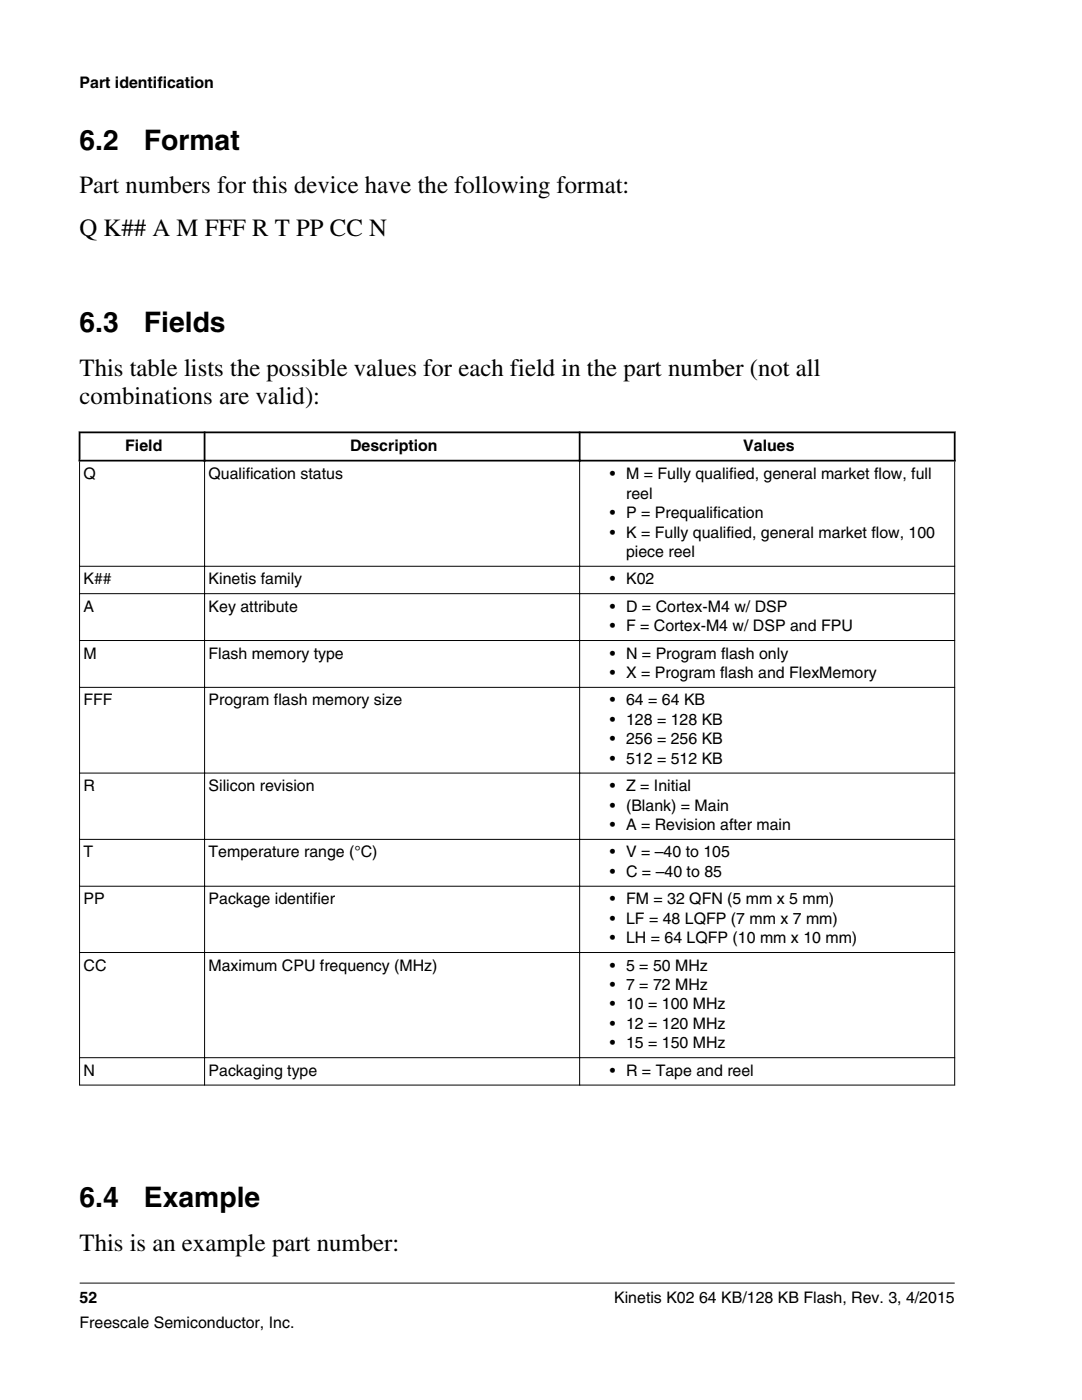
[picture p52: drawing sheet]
<svg xmlns="http://www.w3.org/2000/svg" width="216mm" height="279mm" viewBox="0 0 216 279" stroke-linecap="round" stroke-linejoin="round" font-family="sans-serif">
<defs><g id="words">
<g font-size="5.6">
<text x="15.9" y="29.9">6.2</text>
<text x="28.7" y="29.9">Format</text>
<text x="15.9" y="66.3">6.3</text>
<text x="28.7" y="66.3">Fields</text>
<text x="15.9" y="240.9">6.4</text>
<text x="28.7" y="240.9">Example</text>
</g>
<g font-size="4.9">
<text x="15.9" y="38.6">Part numbers for this device have the following format:</text>
<text x="15.9" y="47.2">Q K## A M FFF R T PP CC N</text>
<text x="15.9" y="75">This table lists the possible values for each field in the part number (not all</text>
<text x="15.9" y="80.6">combinations are valid):</text>
<text x="15.9" y="249.6">This is an example part number:</text>
</g>
<g font-size="3.2">
<text x="15.9" y="17.5">Part identification</text>
<text x="25" y="90">Field</text>
<text x="69.9" y="90">Description</text>
<text x="148.3" y="90">Values</text>
<text x="16.7" y="95.6">Q</text>
<text x="41.6" y="95.6">Qualification status</text>
<text x="121.7" y="95.6">• M = Fully qualified, general market flow, full</text>
<text x="124.9" y="99.5">reel</text>
<text x="121.7" y="103.4">• P = Prequalification</text>
<text x="121.7" y="107.3">• K = Fully qualified, general market flow, 100</text>
<text x="124.9" y="111.2">piece reel</text>
<text x="16.7" y="116.6">K##</text>
<text x="41.6" y="116.6">Kinetis family</text>
<text x="121.7" y="116.6">• K02</text>
<text x="16.7" y="122.1">A</text>
<text x="41.6" y="122.1">Key attribute</text>
<text x="121.7" y="122.1">• D = Cortex-M4 w/ DSP</text>
<text x="121.7" y="126">• F = Cortex-M4 w/ DSP and FPU</text>
<text x="16.7" y="131.4">M</text>
<text x="41.6" y="131.4">Flash memory type</text>
<text x="121.7" y="131.4">• N = Program flash only</text>
<text x="121.7" y="135.3">• X = Program flash and FlexMemory</text>
<text x="16.7" y="140.8">FFF</text>
<text x="41.6" y="140.8">Program flash memory size</text>
<text x="121.7" y="140.8">• 64 = 64 KB</text>
<text x="121.7" y="144.7">• 128 = 128 KB</text>
<text x="121.7" y="148.5">• 256 = 256 KB</text>
<text x="121.7" y="152.4">• 512 = 512 KB</text>
<text x="16.7" y="157.9">R</text>
<text x="41.6" y="157.9">Silicon revision</text>
<text x="121.7" y="157.9">• Z = Initial</text>
<text x="121.7" y="161.8">• (Blank) = Main</text>
<text x="121.7" y="165.7">• A = Revision after main</text>
<text x="16.7" y="171.1">T</text>
<text x="41.6" y="171.1">Temperature range (°C)</text>
<text x="121.7" y="171.1">• V = –40 to 105</text>
<text x="121.7" y="175">• C = –40 to 85</text>
<text x="16.7" y="180.5">PP</text>
<text x="41.6" y="180.5">Package identifier</text>
<text x="121.7" y="180.5">• FM = 32 QFN (5 mm x 5 mm)</text>
<text x="121.7" y="184.4">• LF = 48 LQFP (7 mm x 7 mm)</text>
<text x="121.7" y="188.2">• LH = 64 LQFP (10 mm x 10 mm)</text>
<text x="16.7" y="193.7">CC</text>
<text x="41.6" y="193.7">Maximum CPU frequency (MHz)</text>
<text x="121.7" y="193.7">• 5 = 50 MHz</text>
<text x="121.7" y="197.6">• 7 = 72 MHz</text>
<text x="121.7" y="201.5">• 10 = 100 MHz</text>
<text x="121.7" y="205.3">• 12 = 120 MHz</text>
<text x="121.7" y="209.2">• 15 = 150 MHz</text>
<text x="16.7" y="214.7">N</text>
<text x="41.6" y="214.7">Packaging type</text>
<text x="121.7" y="214.7">• R = Tape and reel</text>
<text x="15.9" y="260">52</text>
<text x="122.6" y="260">Kinetis K02 64 KB/128 KB Flash, Rev. 3, 4/2015</text>
<text x="15.9" y="265">Freescale Semiconductor, Inc.</text>
</g>
</g></defs>
<path d="M15.7 86.3h175M15.7 91.9h175M15.9 86.1v6M40.8 86.1v6M115.7 86.1v6M190.5 86.1v6" fill="none" stroke="#000" stroke-width=".35"/>
<g fill="none" stroke="#000" stroke-width=".2">
<path d="M15.9 92.1v124.5M40.8 91.7v124.9M115.7 91.7v124.9M190.5 92.1v124.5M15.8 113h174.8M15.8 118.5h174.8M15.8 127.8h174.8M15.8 137.2h174.8M15.8 154.3h174.8M15.8 167.5h174.8M15.8 176.9h174.8M15.8 190.1h174.8"/>
<path d="M15.8 211.1h174.8M15.8 216.6h174.8M15.9 256.1h174.6"/>
</g>
<use href="#words"/>
</svg>
